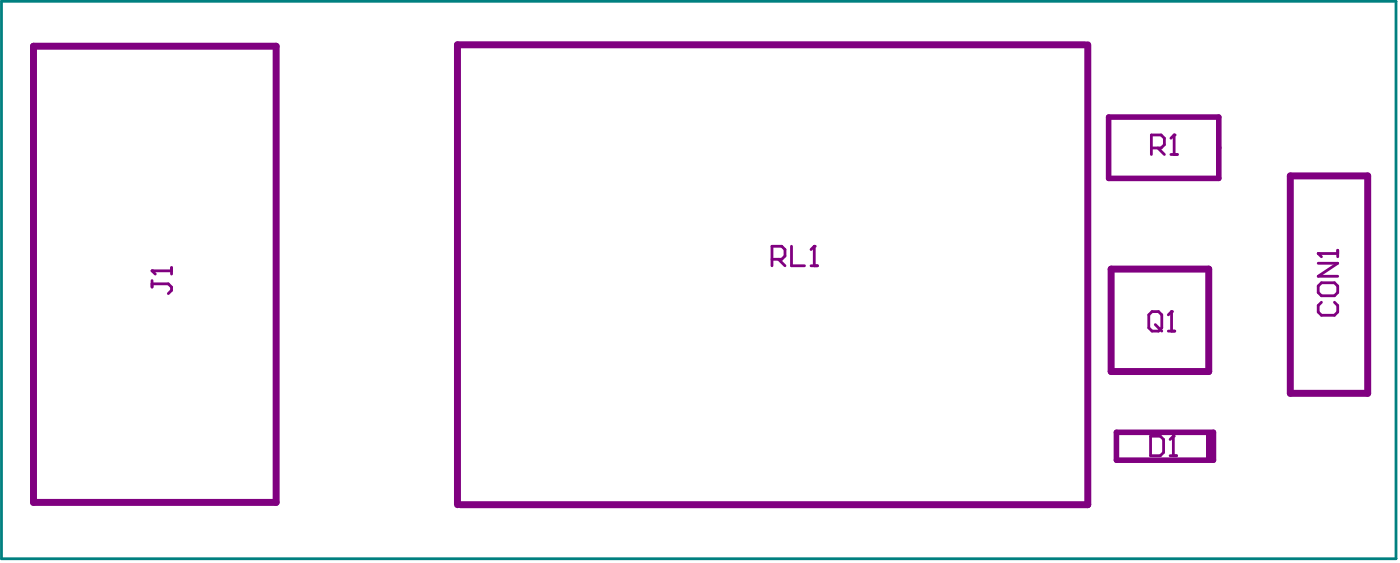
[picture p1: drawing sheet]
<svg xmlns="http://www.w3.org/2000/svg" width="167mm" height="67mm" viewBox="0 0 167 67" stroke-linecap="round" stroke-linejoin="round" font-family="sans-serif">
<path d="M132.1 13.9h13.2v7.3h-13.2zM133.1 51.5h11.5v3.3h-11.5z" fill="none" stroke="#800080" stroke-width=".66"/>
<path d="M4 5.5h28.9v54.3h-28.9zM129.3 5.3h-74.8v54.8M129.7 5.3v54.8h-74.8M132.4 32h11.7v12.2h-11.7zM153.8 20.9h9.2v25.9h-9.2z" fill="none" stroke="#800080" stroke-width=".83"/>
<path d="M143.8 51.5h.9v3.3h-.9z" fill-rule="evenodd" fill="#800080"/>
<path d="M157.1 34.1l.4-.4h1.6l.3 .4v.7l-.3 .4h-1.6l-.4-.4zM157.1 31.3h2.3l-2.3 1.6h2.3M157.1 30.2h2.3M157.5 36l-.4 .4v.7l.4 .4h1.6l.3-.4v-.7l-.3-.4M159.4 29.8v.8" fill="none" stroke="#800080" stroke-width=".33"/>
<circle cx="157.1" cy="30.2" r=".17" fill="#800080"/>
<path d="M18.1 33.4v.8M18.1 33.8h2l.3 .4v.4l-.3 .4M18.1 32.2h2.3M20.4 31.9v.7M157.1 30.2l.4 .4" fill="none" stroke="#800080" stroke-width=".33"/>
<circle cx="18.1" cy="32.2" r=".17" fill="#800080"/>
<path d="M18.1 32.2l.4 .4M92 30.9h1.2l.4-.4v-.8l-.4-.4h-1.2v2.3M92.8 30.9l.8 .7M94.3 29.3v2.3h1.6M96.7 31.6h.7M97.1 29.3v2.3" fill="none" stroke="#800080" stroke-width=".33"/>
<circle cx="97.1" cy="29.3" r=".17" fill="#800080"/>
<path d="M97.1 29.3l-.4 .4M137.1 51.9h1.2l.4 .4v1.6l-.4 .4h-1.2zM139.5 54.3h.7M139.8 51.9v2.4" fill="none" stroke="#800080" stroke-width=".33"/>
<circle cx="139.8" cy="51.9" r=".17" fill="#800080"/>
<path d="M136.9 37.5l.4-.4h.8l.4 .4v1.5l-.4 .4h-.8l-.4-.4zM137.7 38.6l.8 .8M139.2 39.4h.8M139.6 37.1v2.3M139.8 51.9l-.3 .4" fill="none" stroke="#800080" stroke-width=".33"/>
<circle cx="139.6" cy="37.1" r=".17" fill="#800080"/>
<path d="M137.2 17.6h1.2l.4-.4v-.7l-.4-.4h-1.2v2.3M138 17.6l.8 .8M139.6 18.4h.7M139.9 16.1v2.3M139.6 37.1l-.4 .4" fill="none" stroke="#800080" stroke-width=".33"/>
<circle cx="139.9" cy="16.1" r=".17" fill="#800080"/>
<path d="M139.9 16.1l-.3 .4" fill="none" stroke="#800080" stroke-width=".33"/>
<path d="M.2 .2h166.2v66.3h-166.2z" fill="none" stroke="#008080" stroke-width=".33"/>
</svg>
